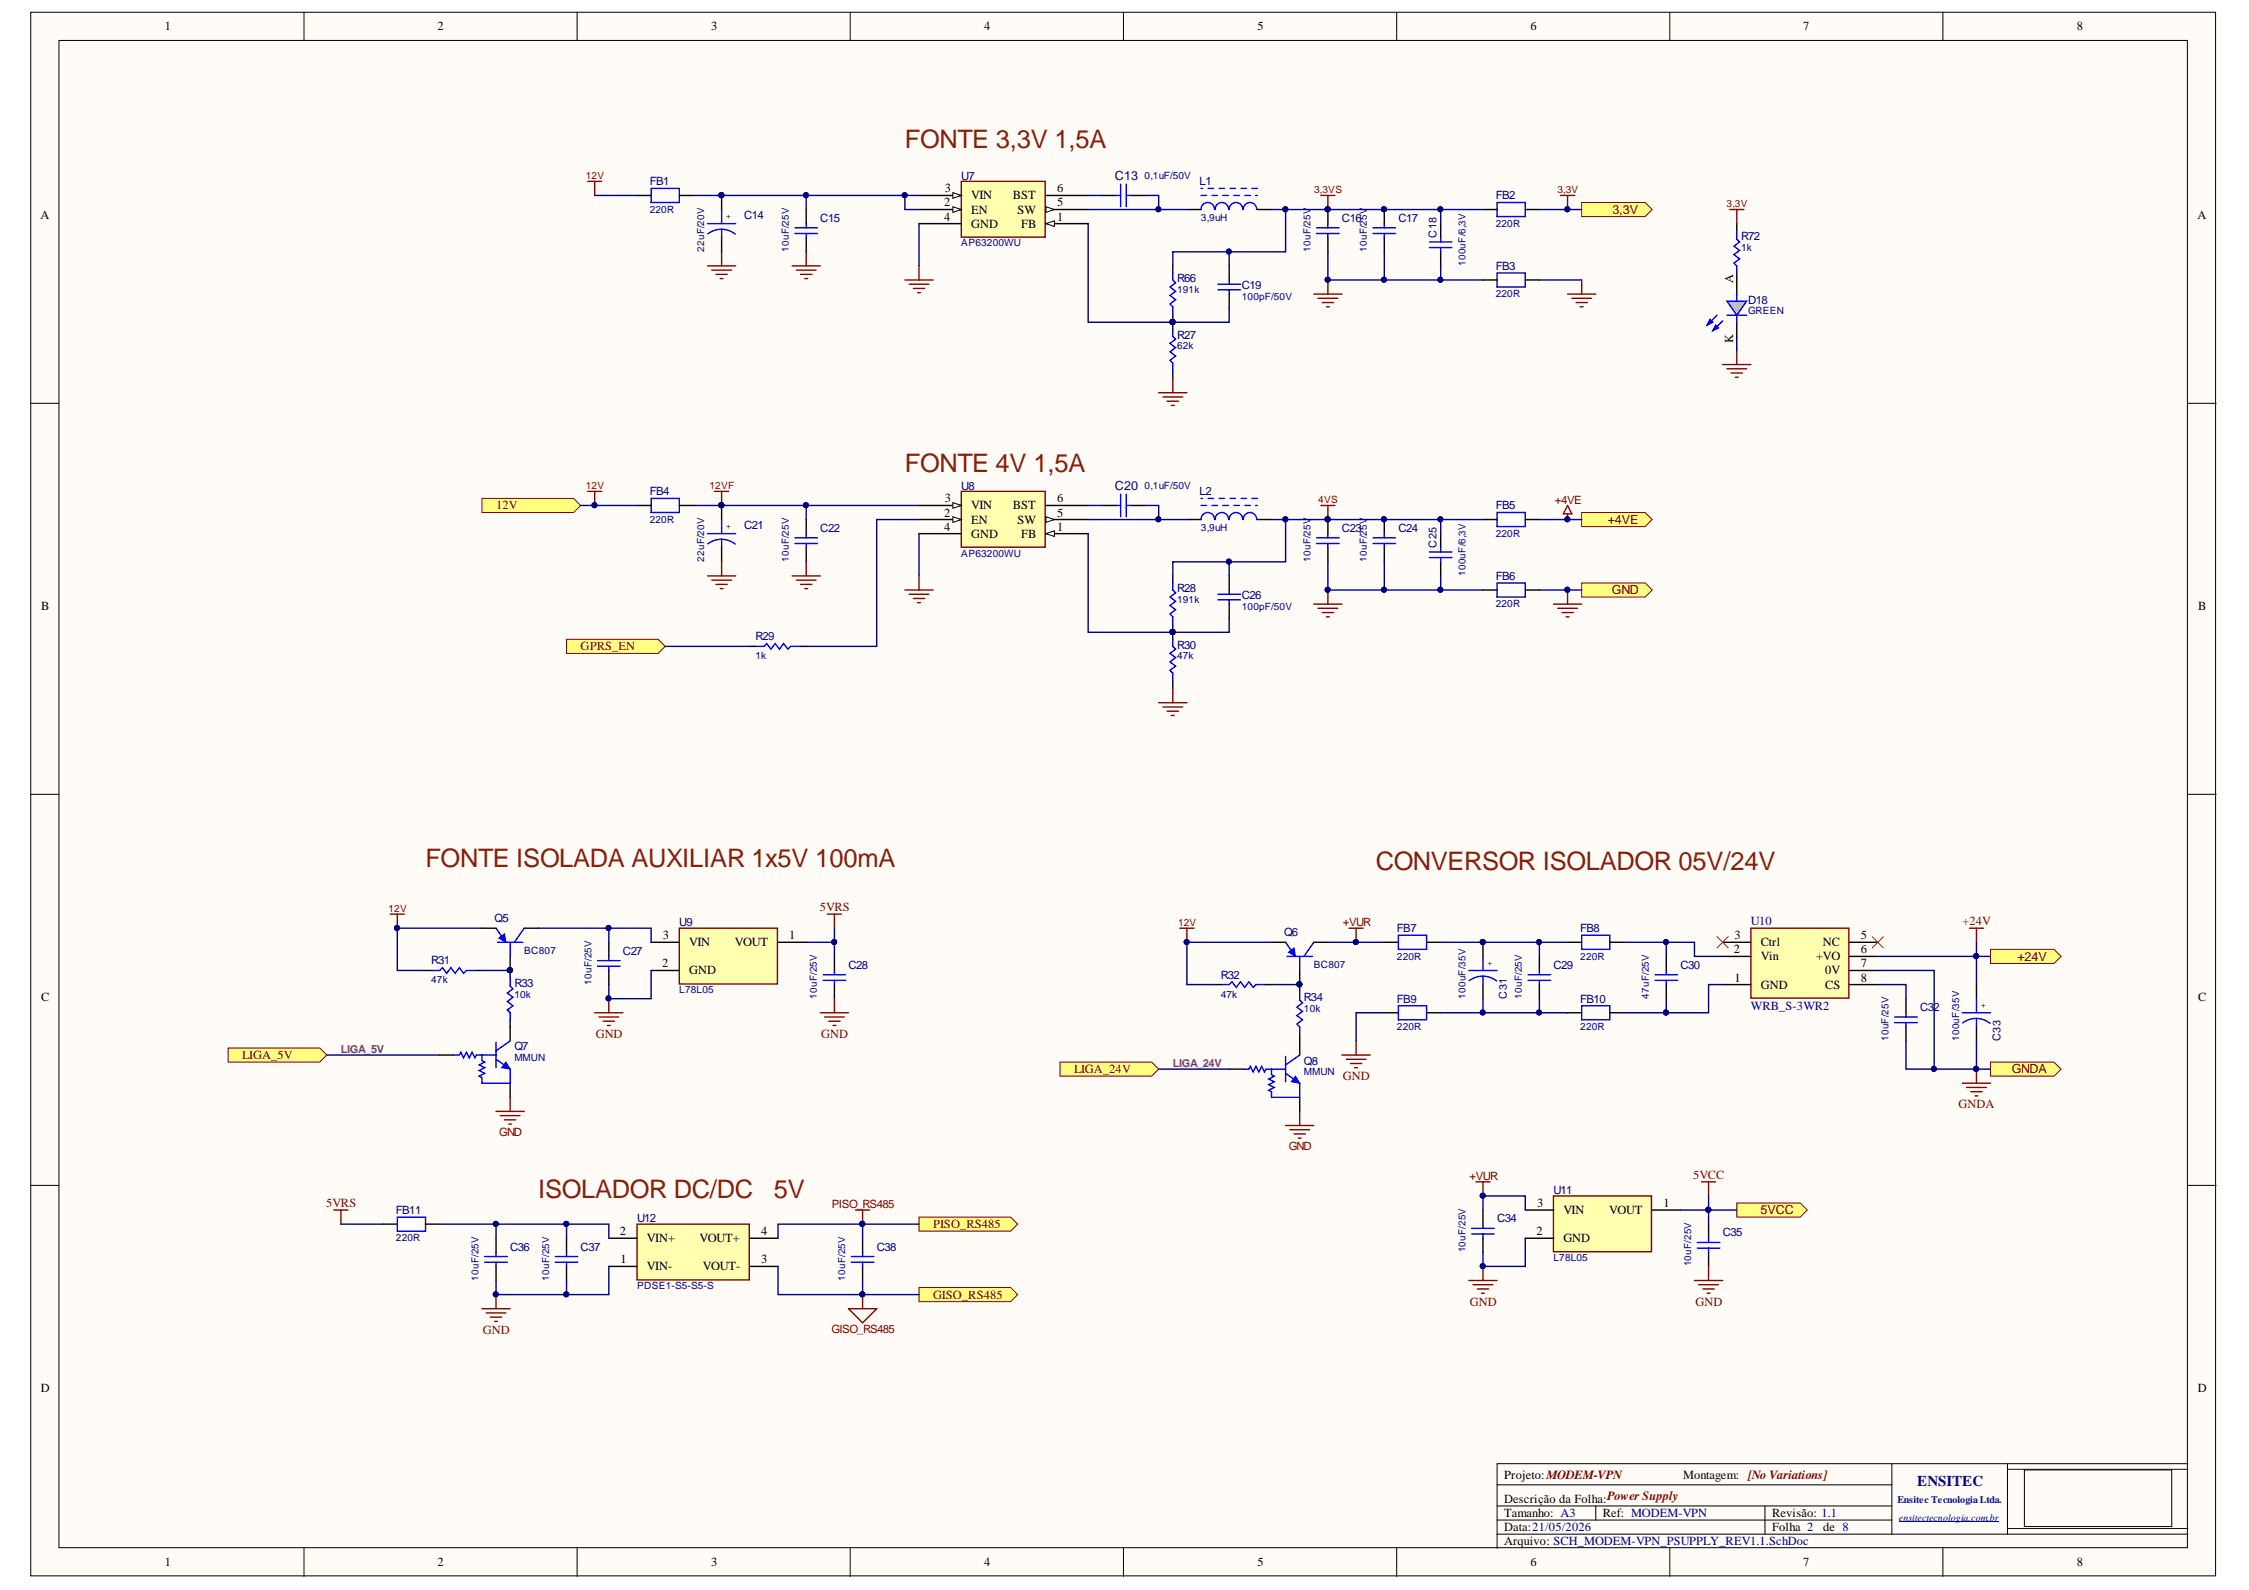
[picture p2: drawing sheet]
<svg xmlns="http://www.w3.org/2000/svg" width="297mm" height="210mm" viewBox="0 0 297 210" stroke-linecap="round" stroke-linejoin="round" font-family="sans-serif">
<defs><g id="words">
<g font-size="3.4" fill="#85200c">
<text x="119.5" y="19.5">FONTE 3,3V 1,5A</text>
<text x="119.5" y="62.3">FONTE 4V 1,5A</text>
<text x="56.2" y="114.4">FONTE ISOLADA AUXILIAR 1x5V 100mA</text>
<text x="181.7" y="114.8">CONVERSOR ISOLADOR 05V/24V</text>
<text x="71.1" y="158.1">ISOLADOR DC/DC</text>
<text x="102.2" y="158.1">5V</text>
</g>
<text font-size="2" fill="#11037f" x="253.2" y="196.1">ENSITEC</text>
<g font-size="1.7" fill="#000080">
<text x="147.3" y="23.8">C13</text>
<text x="147.3" y="64.7">C20</text>
</g>
<g font-size="1.7" fill="#800000">
<text x="213" y="28.2">3,3V</text>
<text x="212.4" y="69.2">+4VE</text>
<text x="212.9" y="78.5">GND</text>
<text x="266.5" y="126.8">+24V</text>
<text x="265.7" y="141.7">GNDA</text>
<text x="232.5" y="160.3">5VCC</text>
<text x="230.9" y="195.3">[No Variations]</text>
</g>
<g font-size="1.6">
<text x="21.8" y="4">1</text>
<text x="57.8" y="4">2</text>
<text x="93.9" y="4">3</text>
<text x="130" y="4">4</text>
<text x="166.1" y="4">5</text>
<text x="202.1" y="4">6</text>
<text x="238.2" y="4">7</text>
<text x="274.3" y="4">8</text>
<text x="5.3" y="28.9">A</text>
<text x="124.7" y="27.3">2</text>
<text x="124.7" y="29.1">4</text>
<text x="124.8" y="25.4">3</text>
<text x="128.3" y="26.3">VIN</text>
<text x="128.3" y="28.2">EN</text>
<text x="133.8" y="26.3">BST</text>
<text x="134.4" y="28.2">SW</text>
<text x="139.6" y="27.3">5</text>
<text x="139.6" y="29.1">1</text>
<text x="139.6" y="25.4">6</text>
<text x="290.2" y="28.9">A</text>
<text x="128.3" y="30.1">GND</text>
<text x="134.9" y="30.1">FB</text>
<text x="228.9" y="37.3" transform="rotate(-90 228.9 37.3)">A</text>
<text x="228.9" y="45.2" transform="rotate(-90 228.9 45.2)">K</text>
<text x="124.7" y="68.2">2</text>
<text x="124.7" y="70">4</text>
<text x="124.8" y="66.3">3</text>
<text x="128.3" y="67.3">VIN</text>
<text x="128.3" y="69.1">EN</text>
<text x="128.3" y="71">GND</text>
<text x="133.8" y="67.3">BST</text>
<text x="134.4" y="69.1">SW</text>
<text x="134.9" y="71">FB</text>
<text x="139.6" y="68.2">5</text>
<text x="139.6" y="70">1</text>
<text x="139.6" y="66.3">6</text>
<text x="5.4" y="80.5">B</text>
<text x="290.3" y="80.5">B</text>
<text x="87.6" y="124">3</text>
<text x="91" y="124.9">VIN</text>
<text x="97.1" y="124.9">VOUT</text>
<text x="104.2" y="124">1</text>
<text x="229" y="125.9">2</text>
<text x="229.1" y="124">3</text>
<text x="232.6" y="124.9">Ctrl</text>
<text x="240.8" y="124.9">NC</text>
<text x="245.8" y="125.9">6</text>
<text x="245.8" y="124">5</text>
<text x="87.5" y="127.7">2</text>
<text x="91" y="128.6">GND</text>
<text x="229.1" y="129.6">1</text>
<text x="232.6" y="130.5">GND</text>
<text x="232.6" y="126.8">Vin</text>
<text x="239.9" y="126.8">+VO</text>
<text x="241" y="128.6">0V</text>
<text x="241" y="130.5">CS</text>
<text x="245.8" y="127.7">7</text>
<text x="245.8" y="129.6">8</text>
<text x="5.4" y="132.1">C</text>
<text x="290.3" y="132.1">C</text>
<text x="203" y="159.3">3</text>
<text x="206.5" y="160.3">VIN</text>
<text x="212.5" y="160.3">VOUT</text>
<text x="219.7" y="159.3">1</text>
<text x="81.9" y="163.1">2</text>
<text x="82" y="166.8">1</text>
<text x="85.4" y="167.7">VIN-</text>
<text x="85.4" y="164">VIN+</text>
<text x="92.4" y="164">VOUT+</text>
<text x="92.8" y="167.7">VOUT-</text>
<text x="100.5" y="166.8">3</text>
<text x="100.5" y="163.1">4</text>
<text x="202.9" y="163.1">2</text>
<text x="206.5" y="164">GND</text>
<text x="5.4" y="183.7">D</text>
<text x="290.3" y="183.7">D</text>
<text x="198.7" y="195.2">Projeto:MODEM-VPN</text>
<text x="222.3" y="195.2">Montagem:</text>
<text x="198.7" y="198.4">Descrição da Folha:Power Supply</text>
<text x="198.7" y="200.3">Tamanho: A3</text>
<text x="198.7" y="202.1">Data:21/05/2026</text>
<text x="198.7" y="204">Arquivo: SCH_MODEM-VPN_PSUPPLY_REV1.1.SchDoc</text>
<text x="211.7" y="200.3">Ref: MODEM-VPN</text>
<text x="234" y="200.3">Revisão: 1.1</text>
<text x="234" y="202.1">Folha 2</text>
<text x="240.8" y="202.1">de 8</text>
<text x="21.8" y="206.8">1</text>
<text x="57.8" y="206.8">2</text>
<text x="93.9" y="206.8">3</text>
<text x="130" y="206.8">4</text>
<text x="166.1" y="206.8">5</text>
<text x="202.1" y="206.8">6</text>
<text x="238.2" y="206.8">7</text>
<text x="274.3" y="206.8">8</text>
</g>
<g font-size="1.6" fill="#800000">
<text x="65.5" y="67.3">12V</text>
<text x="76.7" y="85.9">GPRS_EN</text>
<text x="108.3" y="120.3">5VRS</text>
<text x="259.2" y="122.1">+24V</text>
<text x="78.7" y="137">GND</text>
<text x="108.5" y="137">GND</text>
<text x="32" y="139.8">LIGA_5V</text>
<text x="141.9" y="141.7">LIGA_24V</text>
<text x="177.4" y="142.6">GND</text>
<text x="258.7" y="146.3">GNDA</text>
<text x="223.6" y="155.6">5VCC</text>
<text x="43.1" y="159.3">5VRS</text>
<text x="123.2" y="162.1">PISO_RS485</text>
<text x="123.2" y="171.4">GISO_RS485</text>
<text x="194.1" y="172.4">GND</text>
<text x="223.9" y="172.4">GND</text>
<text x="63.8" y="176.1">GND</text>
</g>
<g font-size="1.6" fill="#000080">
<text x="231.2" y="122.1">U10</text>
<text x="231.2" y="133.3">WRB_S-3WR2</text>
</g>
<g font-size="1.5" fill="#000080">
<text x="127" y="23.7">U7</text>
<text x="85.8" y="24.4">FB1</text>
<text x="98.3" y="28.9">C14</text>
<text x="108.3" y="29.3">C15</text>
<text x="158.4" y="24.4">L1</text>
<text x="177.2" y="29.3">C16</text>
<text x="184.7" y="29.3">C17</text>
<text x="197.5" y="26.3">FB2</text>
<text x="197.5" y="35.6">FB3</text>
<text x="229.9" y="31.7">R72</text>
<text x="155.5" y="37.3">R66</text>
<text x="164" y="38.2">C19</text>
<text x="230.9" y="40.1">D18</text>
<text x="155.5" y="44.7">R27</text>
<text x="85.8" y="65.4">FB4</text>
<text x="127" y="64.6">U8</text>
<text x="158.4" y="65.4">L2</text>
<text x="98.3" y="69.8">C21</text>
<text x="108.3" y="70.2">C22</text>
<text x="177.2" y="70.2">C23</text>
<text x="184.7" y="70.2">C24</text>
<text x="197.5" y="67.2">FB5</text>
<text x="197.5" y="76.5">FB6</text>
<text x="155.5" y="78.2">R28</text>
<text x="164" y="79.1">C26</text>
<text x="99.8" y="84.5">R29</text>
<text x="155.5" y="85.7">R30</text>
<text x="65.3" y="121.7">Q5</text>
<text x="89.7" y="122.3">U9</text>
<text x="169.6" y="123.6">Q6</text>
<text x="184.5" y="123">FB7</text>
<text x="208.7" y="123">FB8</text>
<text x="56.9" y="127.3">R31</text>
<text x="67.9" y="130.3">R33</text>
<text x="82.3" y="126">C27</text>
<text x="112.1" y="127.9">C28</text>
<text x="161.2" y="129.2">R32</text>
<text x="205.2" y="127.9">C29</text>
<text x="221.9" y="127.9">C30</text>
<text x="172.2" y="132.2">R34</text>
<text x="184.5" y="132.3">FB9</text>
<text x="208.7" y="132.3">FB10</text>
<text x="253.6" y="133.5">C32</text>
<text x="67.9" y="138.7">Q7</text>
<text x="172.2" y="140.5">Q8</text>
<text x="52.3" y="160.3">FB11</text>
<text x="84.1" y="161.4">U12</text>
<text x="197.7" y="161.4">C34</text>
<text x="205.2" y="157.6">U11</text>
<text x="67.4" y="165.1">C36</text>
<text x="76.7" y="165.1">C37</text>
<text x="115.8" y="165.1">C38</text>
<text x="227.5" y="163.2">C35</text>
</g>
<g font-size="1.5" fill="#800000">
<text x="205.4" y="66.5">+4VE</text>
<text x="177.3" y="122.3">+VUR</text>
<text x="65.9" y="149.9">GND</text>
<text x="170.2" y="151.8">GND</text>
<text x="194.1" y="155.8">+VUR</text>
<text x="109.9" y="159.5">PISO_RS485</text>
<text x="109.8" y="176">GISO_RS485</text>
</g>
<g font-size="1.5" fill="#800080">
<text x="45" y="139">LIGA_5V</text>
<text x="154.9" y="140.9">LIGA_24V</text>
</g>
<g font-size="1.4" fill="#000080">
<text x="189.7" y="31.4" transform="rotate(-90 189.7 31.4)">C18</text>
<text x="189.7" y="72.3" transform="rotate(-90 189.7 72.3)">C25</text>
<text x="199" y="131.8" transform="rotate(-90 199 131.8)">C31</text>
<text x="264.2" y="137.4" transform="rotate(-90 264.2 137.4)">C33</text>
</g>
<g font-size="1.3" fill="#800000">
<text x="77.4" y="23.6">12V</text>
<text x="173.6" y="25.5">3,3VS</text>
<text x="205.7" y="25.5">3,3V</text>
<text x="228" y="27.3">3,3V</text>
<text x="77.4" y="64.5">12V</text>
<text x="93.7" y="64.5">12VF</text>
<text x="174.1" y="66.4">4VS</text>
<text x="51.3" y="120.3">12V</text>
<text x="155.6" y="122.2">12V</text>
</g>
<g font-size="1.3" fill="#000080">
<text x="151.2" y="23.6">0,1uF/50V</text>
<text x="85.8" y="28.1">220R</text>
<text x="158.6" y="29.2">3,9uH</text>
<text x="197.5" y="29.9">220R</text>
<text x="93" y="33.2" transform="rotate(-90 93 33.2)">22uF/20V</text>
<text x="104.2" y="33.2" transform="rotate(-90 104.2 33.2)">10uF/25V</text>
<text x="127" y="32.5">AP63200WU</text>
<text x="173.1" y="33.2" transform="rotate(-90 173.1 33.2)">10uF/25V</text>
<text x="180.5" y="33.2" transform="rotate(-90 180.5 33.2)">10uF/25V</text>
<text x="193.6" y="35.1" transform="rotate(-90 193.6 35.1)">100uF/6,3V</text>
<text x="229.9" y="33.1">1k</text>
<text x="155.5" y="38.7">191k</text>
<text x="164" y="39.6">100pF/50V</text>
<text x="197.5" y="39.2">220R</text>
<text x="230.9" y="41.5">GREEN</text>
<text x="155.5" y="46.1">62k</text>
<text x="151.2" y="64.5">0,1uF/50V</text>
<text x="85.8" y="69">220R</text>
<text x="158.6" y="70.1">3,9uH</text>
<text x="197.5" y="70.9">220R</text>
<text x="93" y="74.2" transform="rotate(-90 93 74.2)">22uF/20V</text>
<text x="104.2" y="74.2" transform="rotate(-90 104.2 74.2)">10uF/25V</text>
<text x="127" y="73.5">AP63200WU</text>
<text x="173.1" y="74.2" transform="rotate(-90 173.1 74.2)">10uF/25V</text>
<text x="180.5" y="74.2" transform="rotate(-90 180.5 74.2)">10uF/25V</text>
<text x="193.6" y="76" transform="rotate(-90 193.6 76)">100uF/6,3V</text>
<text x="155.5" y="79.6">191k</text>
<text x="164" y="80.5">100pF/50V</text>
<text x="197.5" y="80.2">220R</text>
<text x="99.8" y="87">1k</text>
<text x="155.5" y="87">47k</text>
<text x="69.2" y="125.9">BC807</text>
<text x="56.9" y="129.8">47k</text>
<text x="67.9" y="131.7">10k</text>
<text x="78.1" y="130" transform="rotate(-90 78.1 130)">10uF/25V</text>
<text x="89.7" y="131.1">L78L05</text>
<text x="107.9" y="131.8" transform="rotate(-90 107.9 131.8)">10uF/25V</text>
<text x="161.2" y="131.7">47k</text>
<text x="173.5" y="127.8">BC807</text>
<text x="184.5" y="126.7">220R</text>
<text x="193.6" y="131.8" transform="rotate(-90 193.6 131.8)">100uF/35V</text>
<text x="201" y="131.8" transform="rotate(-90 201 131.8)">10uF/25V</text>
<text x="208.7" y="126.7">220R</text>
<text x="217.8" y="131.8" transform="rotate(-90 217.8 131.8)">47uF/25V</text>
<text x="172.2" y="133.6">10k</text>
<text x="184.5" y="136">220R</text>
<text x="208.7" y="136">220R</text>
<text x="249.4" y="137.4" transform="rotate(-90 249.4 137.4)">10uF/25V</text>
<text x="258.7" y="137.4" transform="rotate(-90 258.7 137.4)">100uF/35V</text>
<text x="67.9" y="140.1">MMUN</text>
<text x="172.2" y="141.9">MMUN</text>
<text x="52.3" y="163.9">220R</text>
<text x="193.6" y="165.3" transform="rotate(-90 193.6 165.3)">10uF/25V</text>
<text x="205.2" y="166.5">L78L05</text>
<text x="223.4" y="167.2" transform="rotate(-90 223.4 167.2)">10uF/25V</text>
<text x="63.2" y="169" transform="rotate(-90 63.2 169)">10uF/25V</text>
<text x="72.5" y="169" transform="rotate(-90 72.5 169)">10uF/25V</text>
<text x="84.1" y="170.2">PDSE1-S5-S5-S</text>
<text x="111.6" y="169" transform="rotate(-90 111.6 169)">10uF/25V</text>
<text x="250.8" y="200.8">ensitectecnologia.com.br</text>
</g>
<text font-size="1.3" fill="#11037f" x="250.6" y="198.4">Ensitec Tecnologia Ltda.</text>
<g font-size="1.2">
<text x="95.9" y="28.9">+</text>
<text x="95.9" y="69.8">+</text>
<text x="196.4" y="127.5">+</text>
<text x="261.6" y="133.1">+</text>
</g>
</g></defs>
<g fill="#fffcf8" stroke="#000" stroke-width=".13">
<path d="M4.1 1.6h288.5v206.4h-288.5z"/>
<path d="M7.8 5.3h281.1v199h-281.1z"/>
</g>
<g fill="none" stroke="#000" stroke-width=".13">
<path d="M40.2 1.6v3.7M76.2 1.6v3.7M112.3 1.6v3.7M148.4 1.6v3.7M184.5 1.6v3.7M220.5 1.6v3.7M256.6 1.6v3.7M4.1 53.2h3.7M289 53.2h3.7M4.1 104.9h3.7M289 104.9h3.7M4.1 156.5h3.7"/>
<path d="M289 156.5h3.7M197.7 198.8h52.2M197.7 196h52.2M210.8 198.8v1.9M233.1 198.8v3.7M249.9 193.2v9.3M265.1 193.2v9.3M267.4 194h19.4v7.5h-19.4zM289 193.2h-91.3v11.2M40.2 204.4v3.7M76.2 204.4v3.7M112.3 204.4v3.7"/>
<path d="M148.4 204.4v3.7M184.5 204.4v3.7M197.7 202.5h91.3M197.7 200.7h52.2M220.5 204.4v3.7M256.6 204.4v3.7"/>
</g>
<path d="M250.8 200.9h13.2" fill="none" stroke="#000080" stroke-width=".13"/>
<path d="M265.1 194h23.9M265.1 201.8h23.9" fill="none" stroke="#110f0a" stroke-width=".13"/>
<path d="M207 66.7l.6 1.1h-1.1zM207 67.8v.8" fill="none" stroke="#800000" stroke-width=".19"/>
<circle cx="207" cy="68.6" r=".34" fill="#000080" stroke="#000080" stroke-width=".13"/>
<path d="M127 23.9h11v7.4h-11z" fill="#ffffb0" stroke="#800000" stroke-width=".19"/>
<path d="M121.4 25.8h5.6" fill="none" stroke="#000" stroke-width=".19"/>
<path d="M125.8 25.4l1.2 .4-1.2 .4z" fill="#fffcf8"/>
<path d="M125.8 25.4l1.2 .4-1.2 .4z" fill="none" stroke="#000" stroke-width=".13"/>
<path d="M121.4 27.7h5.6" fill="none" stroke="#000" stroke-width=".19"/>
<path d="M125.8 27.3l1.2 .4-1.2 .3z" fill="#fffcf8"/>
<path d="M125.8 27.3l1.2 .4-1.2 .3z" fill="none" stroke="#000" stroke-width=".13"/>
<path d="M138.1 27.7h5.6" fill="none" stroke="#000" stroke-width=".19"/>
<path d="M138.1 27.3l1.2 .4-1.2 .3z" fill="#fffcf8"/>
<path d="M138.1 27.3l1.2 .4-1.2 .3z" fill="none" stroke="#000" stroke-width=".13"/>
<path d="M138.1 29.5h5.6" fill="none" stroke="#000" stroke-width=".19"/>
<path d="M138.1 29.5l1.2-.3v.7z" fill="#fffcf8"/>
<path d="M138.1 29.5l1.2-.3v.7z" fill="none" stroke="#000" stroke-width=".13"/>
<path d="M121.4 29.5h5.6M138.1 25.8h5.6" fill="none" stroke="#000" stroke-width=".19"/>
<path d="M208.9 26.7h8.4l.9 1-.9 .9h-8.4z" fill-rule="evenodd" fill="#ffff80" stroke="#800000" stroke-width=".13"/>
<g fill="none" stroke="#000" stroke-width=".19">
<path d="M84.1 25.8h1.9M89.7 25.8h1.9M145.6 25.8h1.8M149.3 25.8h1.9M154.9 35.1v.9M156.8 27.7h1.8M162.3 35.1v1.9M162.3 38.8v1.9M166.1 27.7h1.8M195.9 27.7h1.8M195.9 37h1.8M201.5 27.7h1.8"/>
<path d="M201.5 37h1.8M154.9 41.6v1.9M154.9 49.1v.9"/>
</g>
<path d="M158.6 25.8h7.5M166.1 24.9h-7.5" fill="none" stroke="#00f" stroke-width=".19" stroke-dasharray=".7 .7"/>
<g fill="none" stroke="#00f" stroke-width=".19">
<path d="M86 24.9h3.7v1.8h-3.7zM147.4 25.8h.6M148 24.3v3M148.8 24.3v3M148.8 25.8h.5M154.9 36v1l.4 .3-.8 .6 .8 .6-.8 .5 .8 .6-.8 .5 .4 .4v1.1M160.4 27.7a.89 .89 0 0 0-.9-1 .89 .89 0 0 0-.9 1M160.9 37.5h2.9M160.9 38.3h2.9M162.3 27.7a.89 .89 0 0 0-.9-1 .89 .89 0 0 0-.9 1M162.3 37v.5M162.3 38.3v.5"/>
<path d="M164.1 27.7a.89 .89 0 0 0-.9-1 .89 .89 0 0 0-.9 1M166 27.7a.88 .88 0 0 0-.9-1 .88 .88 0 0 0-.9 1M197.7 26.7h3.8v1.9h-3.8zM197.7 36h3.8v1.9h-3.8zM154.9 43.5v.9l.4 .4-.8 .5 .8 .6-.8 .6 .8 .5-.8 .6 .4 .3v1.2"/>
</g>
<g fill="none" stroke="#800000" stroke-width=".19">
<path d="M77.6 23.9h1.9M78.5 23.9v1.9M93.4 35.1h3.8M94 35.7h2.6M94.6 36.2h1.5M95.1 36.8h.4M95.3 33.2v1.9M104.6 35.1h3.7M105.2 35.7h2.6M105.7 36.2h1.5M106.3 36.8h.4M106.5 33.2v1.9"/>
<path d="M119.5 37h3.7M120.1 37.5h2.6M120.6 38.1h1.5M121.2 38.6h.4M121.4 35.1v1.9M173.5 38.8h3.7M174.1 39.4h2.6M174.5 25.8h1.8M174.6 39.9h1.5M175.4 25.8v1.9M175.4 37v1.8M206.1 25.8h1.9"/>
<path d="M207 25.8v1.9M207 38.8h3.8M207.6 39.4h2.6M208.2 39.9h1.4M208.9 37v1.8M153 51.8h3.8M153.6 52.4h2.6M154.2 53h1.4M154.7 53.5h.4M154.9 50v1.8M175.2 40.5h.4M208.7 40.5h.4"/>
</g>
<g fill="#000080" stroke="#000080" stroke-width=".13">
<circle cx="207" cy="27.6" r=".34"/>
<circle cx="175.3" cy="27.6" r=".34"/>
<circle cx="154.9" cy="42.5" r=".34"/>
<circle cx="175.3" cy="36.9" r=".34"/>
</g>
<path d="M127 64.9h11v7.3h-11z" fill="#ffffb0" stroke="#800000" stroke-width=".19"/>
<path d="M121.4 66.7h5.6" fill="none" stroke="#000" stroke-width=".19"/>
<path d="M125.8 66.4l1.2 .3-1.2 .4z" fill="#fffcf8"/>
<path d="M125.8 66.4l1.2 .3-1.2 .4z" fill="none" stroke="#000" stroke-width=".13"/>
<path d="M121.4 68.6h5.6" fill="none" stroke="#000" stroke-width=".19"/>
<path d="M125.8 68.2l1.2 .4-1.2 .4z" fill="#fffcf8"/>
<path d="M125.8 68.2l1.2 .4-1.2 .4z" fill="none" stroke="#000" stroke-width=".13"/>
<path d="M138.1 68.6h5.6" fill="none" stroke="#000" stroke-width=".19"/>
<path d="M138.1 68.2l1.2 .4-1.2 .4z" fill="#fffcf8"/>
<path d="M138.1 68.2l1.2 .4-1.2 .4z" fill="none" stroke="#000" stroke-width=".13"/>
<path d="M138.1 70.4h5.6" fill="none" stroke="#000" stroke-width=".19"/>
<path d="M138.1 70.4l1.2-.3v.7z" fill="#fffcf8"/>
<path d="M138.1 70.4l1.2-.3v.7z" fill="none" stroke="#000" stroke-width=".13"/>
<path d="M95.3 66.7v1.9M95.3 72.3v1.9M121.4 70.4h5.6M138.1 66.7h5.6" fill="none" stroke="#000" stroke-width=".19"/>
<path d="M93.4 70.4h3.8M95.3 71.2a2.94 2.94 0 0 1 1.8 .6M95.3 71.2a2.94 2.94 0 0 0-1.8 .6M95.3 68.6v1.8M95.3 71.2v1.1" fill="none" stroke="#00f" stroke-width=".19"/>
<circle cx="95.3" cy="66.7" r=".34" fill="#000080" stroke="#000080" stroke-width=".13"/>
<path d="M208.9 67.7h8.4l.9 .9-.9 .9h-8.4z" fill-rule="evenodd" fill="#ffff80" stroke="#800000" stroke-width=".13"/>
<path d="M94.4 64.9h1.8M95.3 64.9v1.8M174.5 66.7h1.8M175.4 66.7v1.9" fill="none" stroke="#800000" stroke-width=".19"/>
<g fill="#000080" stroke="#000080" stroke-width=".13">
<circle cx="95.3" cy="66.7" r=".34"/>
<circle cx="175.3" cy="68.6" r=".34"/>
<circle cx="154.9" cy="83.4" r=".34"/>
</g>
<path d="M154.9 76v1M156.8 68.6h1.8M162.3 76v1.9M162.3 79.8v1.8M166.1 68.6h1.8M195.9 68.6h1.8M201.5 68.6h1.8M154.9 82.5v1.9M154.9 90v.9" fill="none" stroke="#000" stroke-width=".19"/>
<path d="M158.6 66.7h7.5M166.1 65.8h-7.5" fill="none" stroke="#00f" stroke-width=".19" stroke-dasharray=".7 .7"/>
<path d="M154.9 77v.9l.4 .4-.8 .5 .8 .6-.8 .5 .8 .6-.8 .6 .4 .3v1.1M160.4 68.6a.89 .89 0 0 0-.9-.9 .89 .89 0 0 0-.9 .9M160.9 78.4h2.9M160.9 79.2h2.9M162.3 68.6a.89 .89 0 0 0-.9-.9 .89 .89 0 0 0-.9 .9M162.3 77.9v.5M162.3 79.2v.6M164.1 68.6a.89 .89 0 0 0-.9-.9 .89 .89 0 0 0-.9 .9M166 68.6a.88 .88 0 0 0-.9-.9 .88 .88 0 0 0-.9 .9M197.7 67.7h3.8v1.8h-3.8zM154.9 84.4v.9l.4 .4-.8 .6 .8 .5-.8 .6 .8 .5-.8 .6 .4 .4v1.1" fill="none" stroke="#00f" stroke-width=".19"/>
<path d="M208.9 77h8.4l.9 .9-.9 .9h-8.4z" fill-rule="evenodd" fill="#ffff80" stroke="#800000" stroke-width=".13"/>
<path d="M84.1 66.7h1.9M89.7 66.7h1.9M145.6 66.7h1.8M149.3 66.7h1.9M195.9 77.9h1.8M201.5 77.9h1.8M99 85.3h1M105.6 85.3h.9" fill="none" stroke="#000" stroke-width=".19"/>
<path d="M86 65.8h3.7v1.9h-3.7zM147.4 66.7h.6M148 65.2v3M148.8 65.2v3M148.8 66.7h.5M197.7 77h3.8v1.8h-3.8zM100 85.3h.9l.4-.3 .5 .7 .6-.7 .5 .7 .6-.7 .6 .7 .3-.4h1.2" fill="none" stroke="#00f" stroke-width=".19"/>
<g fill="none" stroke="#800000" stroke-width=".19">
<path d="M77.6 64.9h1.9M78.5 64.9v1.8M93.4 76h3.8M94 76.6h2.6M94.6 77.1h1.5M95.1 77.7h.4M95.3 74.2v1.8M104.6 76h3.7M105.2 76.6h2.6M105.7 77.1h1.5M106.3 77.7h.4M106.5 74.2v1.8"/>
<path d="M119.5 77.9h3.7M120.1 78.4h2.6M120.6 79h1.5M121.2 79.6h.4M121.4 76v1.9M173.5 79.8h3.7M175.4 77.9v1.9M205.2 79.8h3.7M207 77.9v1.9M153 92.8h3.8M153.6 93.3h2.6M154.2 93.9h1.4"/>
<path d="M154.7 94.4h.4M154.9 90.9v1.9M174.1 80.3h2.6M174.6 80.9h1.5M175.2 81.4h.4M205.7 80.3h2.6M206.3 80.9h1.5M206.9 81.4h.3"/>
</g>
<g fill="#000080" stroke="#000080" stroke-width=".13">
<circle cx="175.3" cy="77.9" r=".34"/>
<circle cx="78.5" cy="66.7" r=".34"/>
<circle cx="207" cy="77.9" r=".34"/>
</g>
<g fill="#ffff80" stroke="#800000" stroke-width=".13">
<path d="M74.8 84.4h12.1l1 .9-1 1h-12.1z" fill-rule="evenodd"/>
<path d="M63.7 65.8h12.1l.9 .9-.9 1h-12.1z" fill-rule="evenodd"/>
</g>
<g fill="none" stroke="#000" stroke-width=".19">
<path d="M95.3 25.8v1.9M95.3 31.4v1.8M106.5 27.7v1.8M106.5 31.4v1.8M175.4 27.7v1.8M175.4 31.4v1.8M182.8 27.7v1.8M182.8 31.4v1.8M190.3 29.5v1.9M190.3 33.2v1.9M106.5 68.6v1.8M106.5 72.3v1.9"/>
<path d="M175.4 68.6v1.8M175.4 72.3v1.9M182.8 68.6v1.8M182.8 72.3v1.9M190.3 70.4v1.9M190.3 74.2v1.8"/>
</g>
<g fill="none" stroke="#00f" stroke-width=".19">
<path d="M93.4 29.5h3.8M95.3 30.3a2.94 2.94 0 0 1 1.8 .6M95.3 30.3a2.94 2.94 0 0 0-1.8 .6M95.3 27.7v1.8M95.3 30.3v1.1M105 30.1h3M105 30.8h3M106.5 29.5v.6M106.5 30.8v.6M173.9 30.1h3M173.9 30.8h3M175.4 29.5v.6"/>
<path d="M175.4 30.8v.6M181.3 30.1h3M181.3 30.8h3M182.8 29.5v.6M182.8 30.8v.6M188.8 31.9h3M188.8 32.7h3M190.3 31.4v.5M190.3 32.7v.5M105 71h3M105 71.8h3M106.5 70.4v.6"/>
<path d="M106.5 71.8v.5M173.9 71h3M173.9 71.8h3M175.4 70.4v.6M175.4 71.8v.5M181.3 71h3M181.3 71.8h3M182.8 70.4v.6M182.8 71.8v.5M188.8 72.9h3M188.8 73.6h3M190.3 72.3v.6"/>
<path d="M190.3 73.6v.6"/>
</g>
<g fill="#000080" stroke="#000080" stroke-width=".13">
<circle cx="95.3" cy="25.8" r=".34"/>
<circle cx="175.3" cy="27.6" r=".34"/>
<circle cx="182.8" cy="27.6" r=".33"/>
<circle cx="175.3" cy="68.6" r=".34"/>
<circle cx="182.8" cy="68.6" r=".33"/>
<circle cx="65.5" cy="170.9" r=".34"/>
<circle cx="113.9" cy="161.6" r=".33"/>
</g>
<path d="M44.1 159.7h1.9M45 159.7v1.9M113 159.7h1.9M113.9 159.7v1.9M63.7 172.8h3.7M64.2 173.3h2.6M64.8 173.9h1.5M65.3 174.4h.4M65.5 170.9v1.9" fill="none" stroke="#800000" stroke-width=".19"/>
<path d="M84.1 161.6h14.9v7.4h-14.9z" fill="#ffffb0" stroke="#800000" stroke-width=".19"/>
<path d="M110.2 126.3v1.8M110.2 130v1.8M65.5 163.5v1.8M65.5 167.2v1.8M74.8 163.5v1.8M74.8 167.2v1.8M80.4 167.2h3.7M80.4 163.5h3.7M99 167.2h3.8M99 163.5h3.8M113.9 163.5v1.8M113.9 167.2v1.8" fill="none" stroke="#000" stroke-width=".19"/>
<path d="M109.3 120.7h1.8M110.2 120.7v1.8M112.1 172.8h3.7l-1.9 1.8zM113.9 170.9v1.9" fill="none" stroke="#800000" stroke-width=".19"/>
<circle cx="113.9" cy="170.9" r=".33" fill="#000080" stroke="#000080" stroke-width=".13"/>
<g fill="none" stroke="#00f" stroke-width=".19">
<path d="M108.7 128.7h3M108.7 129.4h3M110.2 128.1v.6M110.2 129.4v.6M64 165.9h3M64 166.6h3M65.5 165.3v.6M65.5 166.6v.6M73.3 165.9h3M73.3 166.6h3M74.8 165.3v.6M74.8 166.6v.6"/>
<path d="M112.4 165.9h3M112.4 166.6h3M113.9 165.3v.6M113.9 166.6v.6"/>
</g>
<path d="M89.7 122.5h13v7.4h-13z" fill="#ffffb0" stroke="#800000" stroke-width=".19"/>
<path d="M56.2 128.1h.9M58.1 139.3h1.8M62.7 128.1h1M67.4 135.6v1.8M80.4 124.4v1.9M80.4 128.1v1.9M86 128.1h3.7M86 124.4h3.7M102.8 124.4h3.7M67.4 143v1.9" fill="none" stroke="#000" stroke-width=".19"/>
<path d="M57.1 128.1h1l.3-.4 .6 .8 .6-.8 .5 .8 .6-.8 .5 .8 .4-.4h1.1M65.5 139.8l1.9 1.3M65.5 137.6v3.4M67.4 137.4l-1.9 1.3M78.9 126.8h3M78.9 127.6h3M80.4 126.3v.5M80.4 127.6v.5" fill="none" stroke="#00f" stroke-width=".19"/>
<g fill="none" stroke="#800000" stroke-width=".19">
<path d="M78.5 133.7h3.8M79.1 134.3h2.6M79.7 134.8h1.5M80.2 135.4h.4M80.4 131.8v1.9M108.3 133.7h3.8M108.9 134.3h2.6M109.5 134.8h1.5M110 135.4h.4M110.2 131.8v1.9M65.5 146.7h3.7M66.1 147.3h2.6"/>
<path d="M66.6 147.8h1.5M67.2 148.4h.4M67.4 144.9v1.8"/>
</g>
<circle cx="80.4" cy="131.8" r=".33" fill="#000080" stroke="#000080" stroke-width=".13"/>
<path d="M66.8 140.2l.6 .9-1.1-.1z" fill="#00f"/>
<path d="M66.8 140.2l.6 .9-1.1-.1z" fill="none" stroke="#00f" stroke-width=".13"/>
<path d="M59.9 139.3h.8l.2-.4 .3 .8 .4-.8 .4 .8 .3-.8 .4 .8 .2-.4h.8M63.7 139.3v.7l.3 .2-.7 .4 .7 .4-.7 .3 .7 .4-.7 .4 .4 .2v.7h3.7v-1.9M63.7 139.3h1.8" fill="none" stroke="#00f" stroke-width=".19"/>
<path d="M51.5 120.7h1.9M52.5 120.7v1.8" fill="none" stroke="#800000" stroke-width=".19"/>
<circle cx="52.4" cy="122.5" r=".33" fill="#000080" stroke="#000080" stroke-width=".13"/>
<g fill="#ffff80" stroke="#800000" stroke-width=".13">
<path d="M30.1 138.4h12.1l1 .9-1 .9h-12.1z" fill-rule="evenodd"/>
<path d="M121.4 160.7h12.1l.9 .9-.9 .9h-12.1z" fill-rule="evenodd"/>
<path d="M121.4 170h12.1l.9 .9-.9 .9h-12.1z" fill-rule="evenodd"/>
</g>
<path d="M63.7 122.5h1.8M67.4 126.3v1.8M69.2 122.5h1.9" fill="none" stroke="#000" stroke-width=".19"/>
<circle cx="67.3" cy="128.1" r=".34" fill="#000080" stroke="#000080" stroke-width=".13"/>
<path d="M65.5 122.5l1.3 1.9M65.7 124.4h3.4M67.4 124.4v1.9M69.2 122.5l-1.3 1.9" fill="none" stroke="#00f" stroke-width=".19"/>
<path d="M65.9 123.8l.7-.5 .2 1.1z" fill="#00f"/>
<path d="M65.9 123.8l.7-.5 .2 1.1z" fill="none" stroke="#00f" stroke-width=".13"/>
<circle cx="67.3" cy="128.1" r=".34" fill="#000080" stroke="#000080" stroke-width=".13"/>
<path d="M67.4 128.1v.9M67.4 134.6v1M225.7 161.6v1.9M225.7 165.3v1.9" fill="none" stroke="#000" stroke-width=".19"/>
<path d="M67.4 129v1.2l.3 .3-.7 .6 .7 .6-.7 .5 .7 .6-.7 .5 .4 .4v.9M224.2 164h3M224.2 164.8h3M225.7 163.5v.5M225.7 164.8v.5" fill="none" stroke="#00f" stroke-width=".19"/>
<path d="M224.7 156h1.9M225.7 156v1.9" fill="none" stroke="#800000" stroke-width=".19"/>
<path d="M205.2 157.9h12.9v7.4h-12.9z" fill="#ffffb0" stroke="#800000" stroke-width=".19"/>
<g fill="none" stroke="#000" stroke-width=".19">
<path d="M195.9 124.4v1.9M195.9 130v1.8M220.1 126.3v1.8M220.1 130v1.8M251.7 131.8v1.9M251.7 135.6v1.8M261 130v1.8M261 135.6v1.8M195.9 159.7v1.9M201.5 159.7h3.7M218.2 159.7h3.7M195.9 163.5v1.8"/>
<path d="M201.5 163.5h3.7"/>
</g>
<g fill="none" stroke="#00f" stroke-width=".19">
<path d="M194 128.1h3.7M195.9 128.9a2.94 2.94 0 0 1 1.8 .6M195.9 128.9a2.94 2.94 0 0 0-1.9 .6M195.9 126.3v1.8M195.9 128.9v1.1M218.6 128.7h3M218.6 129.4h3M220.1 128.1v.6M220.1 129.4v.6M250.2 134.3h3M250.2 135h3M251.7 133.7v.6"/>
<path d="M251.7 135v.6M259.2 133.7h3.7M261 134.4a2.93 2.93 0 0 1 1.8 .7M261 134.4a2.93 2.93 0 0 0-1.8 .6M261 131.8v1.9M261 134.4v1.2M194.4 162.2h3M194.4 162.9h3M195.9 161.6v.6M195.9 162.9v.6"/>
</g>
<g fill="none" stroke="#800000" stroke-width=".19">
<path d="M177.2 139.3h3.8M177.8 139.8h2.6M178.2 122.5h1.8M179.1 122.5v1.9M179.1 137.4v1.9M260.1 122.5h1.9M261 122.5v1.9M178.4 140.4h1.5M178.9 141h.4M259.2 143h3.7M259.7 143.6h2.6M260.3 144.1h1.5"/>
<path d="M260.9 144.7h.3M261 141.1v1.9M194 169h3.7M194.6 169.6h2.6M195.1 170.2h1.5M195.7 170.7h.4M195.9 167.2v1.8M223.8 169h3.7M224.4 169.6h2.6M224.9 170.2h1.5M225.5 170.7h.3M225.7 167.2v1.8"/>
</g>
<g fill="#000080" stroke="#000080" stroke-width=".13">
<circle cx="195.8" cy="167.1" r=".34"/>
<circle cx="261" cy="141.1" r=".33"/>
<circle cx="179.1" cy="124.4" r=".34"/>
<circle cx="195.8" cy="124.4" r=".34"/>
</g>
<path d="M231.2 122.5h13v9.3h-13z" fill="#ffffb0" stroke="#800000" stroke-width=".19"/>
<path d="M160.5 130h.9M167 130h.9M171.7 137.4v1.9M227.5 130h3.7M227.5 126.3h3.7M227.5 124.4h3.7M244.3 130h3.7M244.3 126.3h3.7M244.3 128.1h3.7M244.3 124.4h3.7M162.3 141.1h1.9M171.7 144.9v1.8" fill="none" stroke="#000" stroke-width=".19"/>
<path d="M226.8 123.7l1.5 1.4M228.3 123.7l-1.5 1.4M247.3 123.7l1.5 1.4M248.8 123.7l-1.5 1.4" fill="none" stroke="#f00" stroke-width=".13"/>
<path d="M169.8 148.6h3.7M170.4 149.1h2.6M170.9 149.7h1.5M171.5 150.3h.3M171.7 146.7v1.9" fill="none" stroke="#800000" stroke-width=".19"/>
<path d="M161.4 130h.9l.4-.4 .6 .8 .5-.8 .6 .8 .6-.8 .5 .8 .4-.4h1.1M169.8 139.5v3.3M171.7 139.3l-1.9 1.3M169.8 141.7l1.9 1.3" fill="none" stroke="#00f" stroke-width=".19"/>
<path d="M171.1 142.1l.6 .9-1.2-.2z" fill="#00f"/>
<path d="M171.1 142.1l.6 .9-1.2-.2z" fill="none" stroke="#00f" stroke-width=".13"/>
<path d="M164.2 141.1h.8l.1-.3 .4 .7 .4-.7 .4 .7 .3-.7 .4 .7 .2-.4h.7M167.9 141.1v.8l.4 .2-.7 .3 .7 .4-.7 .4 .7 .4-.7 .3 .3 .2v.8h3.8v-1.9M167.9 141.1h1.9" fill="none" stroke="#00f" stroke-width=".19"/>
<path d="M155.8 122.5h1.9M156.8 122.5v1.9" fill="none" stroke="#800000" stroke-width=".19"/>
<circle cx="156.7" cy="124.4" r=".34" fill="#000080" stroke="#000080" stroke-width=".13"/>
<path d="M140 140.2h12.1l.9 .9-.9 1h-12.1z" fill-rule="evenodd" fill="#ffff80" stroke="#800000" stroke-width=".13"/>
<path d="M167.9 124.4h1.9M171.7 128.1v1.9M173.5 124.4h1.9" fill="none" stroke="#000" stroke-width=".19"/>
<circle cx="171.6" cy="129.9" r=".33" fill="#000080" stroke="#000080" stroke-width=".13"/>
<path d="M169.8 124.4l1.3 1.9M170 126.3h3.3M171.7 126.3v1.8M173.5 124.4l-1.3 1.9" fill="none" stroke="#00f" stroke-width=".19"/>
<path d="M170.2 125.7l.7-.6 .2 1.2z" fill="#00f"/>
<path d="M170.2 125.7l.7-.6 .2 1.2z" fill="none" stroke="#00f" stroke-width=".13"/>
<g fill="#000080" stroke="#000080" stroke-width=".13">
<circle cx="171.6" cy="129.9" r=".33"/>
<circle cx="195.8" cy="157.8" r=".34"/>
<circle cx="153" cy="27.6" r=".33"/>
<circle cx="106.4" cy="25.8" r=".34"/>
<circle cx="95.3" cy="25.8" r=".34"/>
<circle cx="119.5" cy="25.8" r=".34"/>
<circle cx="182.8" cy="36.9" r=".33"/>
<circle cx="207" cy="27.6" r=".34"/>
<circle cx="190.2" cy="27.6" r=".33"/>
<circle cx="182.8" cy="27.6" r=".33"/>
<circle cx="175.3" cy="27.6" r=".34"/>
<circle cx="169.8" cy="27.6" r=".34"/>
<circle cx="190.2" cy="36.9" r=".33"/>
<circle cx="175.3" cy="36.9" r=".34"/>
<circle cx="154.9" cy="42.5" r=".34"/>
<circle cx="162.3" cy="33.2" r=".33"/>
<circle cx="153" cy="68.6" r=".33"/>
<circle cx="106.4" cy="66.7" r=".34"/>
<circle cx="95.3" cy="66.7" r=".34"/>
<circle cx="182.8" cy="77.9" r=".33"/>
<circle cx="207" cy="68.6" r=".34"/>
<circle cx="190.2" cy="68.6" r=".33"/>
<circle cx="182.8" cy="68.6" r=".33"/>
<circle cx="175.3" cy="68.6" r=".34"/>
<circle cx="169.8" cy="68.6" r=".34"/>
<circle cx="190.2" cy="77.9" r=".33"/>
<circle cx="175.3" cy="77.9" r=".34"/>
<circle cx="154.9" cy="83.4" r=".34"/>
<circle cx="162.3" cy="74.1" r=".33"/>
<circle cx="207" cy="77.9" r=".34"/>
<circle cx="78.5" cy="66.7" r=".34"/>
<circle cx="113.9" cy="161.6" r=".33"/>
<circle cx="113.9" cy="170.9" r=".33"/>
<circle cx="65.5" cy="170.9" r=".34"/>
<circle cx="74.8" cy="170.9" r=".34"/>
<circle cx="74.8" cy="161.6" r=".34"/>
<circle cx="65.5" cy="161.6" r=".34"/>
<circle cx="80.4" cy="131.8" r=".33"/>
<circle cx="110.2" cy="124.4" r=".34"/>
<circle cx="80.4" cy="122.5" r=".33"/>
<circle cx="67.3" cy="128.1" r=".34"/>
<circle cx="195.8" cy="167.1" r=".34"/>
<circle cx="225.6" cy="159.7" r=".34"/>
<circle cx="220" cy="124.4" r=".33"/>
<circle cx="220" cy="133.7" r=".33"/>
<circle cx="261" cy="126.2" r=".33"/>
<circle cx="255.4" cy="141.1" r=".34"/>
<circle cx="261" cy="141.1" r=".33"/>
<circle cx="195.8" cy="133.7" r=".34"/>
<circle cx="156.7" cy="124.4" r=".34"/>
<circle cx="179.1" cy="124.4" r=".34"/>
<circle cx="52.4" cy="122.5" r=".33"/>
<circle cx="203.3" cy="133.7" r=".33"/>
<circle cx="203.3" cy="124.4" r=".33"/>
<circle cx="195.8" cy="124.4" r=".34"/>
</g>
<g fill="none" stroke="#000" stroke-width=".19">
<path d="M171.7 130v.9M171.7 136.5v.9M182.8 124.4h1.9M182.8 133.7h1.9M188.4 124.4h1.9M188.4 133.7h1.9M203.3 126.3v1.8M203.3 130v1.8M207 124.4h1.9M207 133.7h1.9M212.6 124.4h1.9M212.6 133.7h1.9"/>
<path d="M50.6 161.6h1.9M56.2 161.6h1.9"/>
</g>
<path d="M171.7 130.9v1.1l.3 .4-.7 .6 .7 .5-.7 .6 .7 .5-.7 .6 .4 .4v.9M184.7 132.8h3.7v1.8h-3.7zM184.7 123.5h3.7v1.8h-3.7zM201.8 128.7h3M201.8 129.4h3M203.3 128.1v.6M203.3 129.4v.6M208.9 123.5h3.7v1.8h-3.7zM208.9 132.8h3.7v1.8h-3.7zM52.5 160.7h3.7v1.8h-3.7z" fill="none" stroke="#00f" stroke-width=".19"/>
<path d="M194.9 156h1.9M195.9 156v1.9" fill="none" stroke="#800000" stroke-width=".19"/>
<g fill="none" stroke="#000080" stroke-width=".19">
<path d="M78.5 25.8h5.6M91.6 25.8h29.8M106.5 25.8v1.9M119.5 25.8v1.9h1.9M121.4 29.5v5.6M143.7 29.5v13h18.6v-1.8M143.7 25.8h1.9M151.2 25.8h1.8v1.9h-9.3M153 27.7h3.8M154.9 35.1v-1.9h7.4v1.9M167.9 27.7h28M169.8 27.7v5.5h-7.5"/>
<path d="M175.4 33.2v3.8h14.9v-1.9M182.8 33.2v3.8M190.3 37h5.6M190.3 27.7v1.8M203.3 27.7h5.6M203.3 37h5.6M76.7 66.7h7.4M91.6 66.7h29.8M106.5 66.7v1.9M121.4 68.6h-5.6v16.7h-9.3M121.4 70.4v5.6M143.7 70.4v13.1h18.6v-1.9"/>
<path d="M143.7 66.7h1.9M151.2 66.7h1.8v1.9h-9.3M153 68.6h3.8M154.9 76v-1.8h7.4v1.8M167.9 68.6h28M169.8 68.6v5.6h-7.5M175.4 74.2v3.7h14.9v-1.9M182.8 74.2v3.7M190.3 77.9h5.6M190.3 68.6v1.8M203.3 68.6h5.6M203.3 77.9h5.6"/>
<path d="M87.9 85.3h11.1M43.2 139.3h14.9M63.7 122.5h-11.2v5.6h3.7M63.7 128.1h3.7M71.1 122.5h14.9v1.9M80.4 122.5v1.9M86 128.1v3.7h-5.6v-1.8M110.2 122.5v1.9h-3.7M110.2 124.4v1.9M167.9 124.4h-11.1v5.6h3.7M167.9 130h3.8M175.4 124.4h7.4"/>
<path d="M182.8 133.7h-3.7v3.7M190.3 124.4h16.7M190.3 133.7h5.6M195.9 131.8v1.9h11.1M203.3 124.4v1.9M203.3 131.8v1.9M214.5 124.4h9.3v1.9h3.7M214.5 133.7h5.6M220.1 124.4v1.9M220.1 131.8v1.9M227.5 130h-1.8v3.7h-5.6M248 128.1h7.5v13h5.5v-3.7"/>
<path d="M248 130h3.7v1.8M251.7 137.4v3.7h3.8M261 124.4v1.9h-13M261 126.3v3.7M153 141.1h9.3M195.9 159.7v-1.8h5.6v1.8M225.7 157.9v1.8h-3.8M225.7 159.7v1.9M45 161.6h5.6M58.1 161.6h7.4M65.5 163.5v-1.9h14.9v1.9M74.8 161.6v1.9"/>
<path d="M74.8 169v1.9M80.4 167.2v3.7h-14.9v-1.9M102.8 167.2v3.7h11.1v-1.9M113.9 161.6h-11.1v1.9M113.9 161.6v1.9M113.9 161.6h7.5M113.9 170.9h7.5M201.5 163.5v3.7h-5.6v-1.9"/>
</g>
<g fill="#ffff80" stroke="#800000" stroke-width=".13">
<path d="M262.9 125.3h8.4l.9 1-.9 .9h-8.4z" fill-rule="evenodd"/>
<path d="M229.4 158.8h8.4l.9 .9-.9 1h-8.4z" fill-rule="evenodd"/>
</g>
<path d="M261 126.3h1.9M225.7 159.7h3.7" fill="none" stroke="#000080" stroke-width=".19"/>
<g fill="#000080" stroke="#000080" stroke-width=".13">
<circle cx="225.6" cy="159.7" r=".34"/>
<circle cx="261" cy="126.2" r=".33"/>
</g>
<path d="M262.9 140.2h8.4l.9 .9-.9 1h-8.4z" fill-rule="evenodd" fill="#ffff80" stroke="#800000" stroke-width=".13"/>
<path d="M261 141.1h1.9" fill="none" stroke="#000080" stroke-width=".19"/>
<circle cx="261" cy="141.1" r=".33" fill="#000080" stroke="#000080" stroke-width=".13"/>
<path d="M229.4 37v1.8M229.4 42.5v1.9" fill="none" stroke="#000" stroke-width=".19"/>
<path d="M226.8 41.6l-1.3 1.3M227.5 42.4l-1.3 1.3" fill="none" stroke="#00f" stroke-width=".19"/>
<path d="M226.6 42.9l.4 .4-.8 .4z" fill="#00f"/>
<path d="M226.6 42.9l.4 .4-.8 .4z" fill="none" stroke="#00f" stroke-width=".19"/>
<path d="M225.8 42.2l.4 .3-.7 .4z" fill="#00f"/>
<path d="M229.4 38.8v3.7M225.8 42.2l.4 .3-.7 .4zM228.1 41.6h2.6" fill="none" stroke="#00f" stroke-width=".19"/>
<path d="M228.1 39.8h2.6l-1.3 1.8z" fill="#c0c0c0"/>
<path d="M228.1 39.8h2.6l-1.3 1.8zM229.4 30.5v1.1l.4 .3-.8 .6 .8 .6-.8 .5 .8 .6-.8 .5 .4 .4v.9" fill="none" stroke="#00f" stroke-width=".19"/>
<path d="M229.4 29.5v1M229.4 36v1" fill="none" stroke="#000" stroke-width=".19"/>
<path d="M228.5 27.7h1.8M229.4 27.7v1.8M227.5 48.1h3.7M228.1 48.7h2.6M228.6 49.2h1.5M229.2 49.8h.4M229.4 46.3v1.8" fill="none" stroke="#800000" stroke-width=".19"/>
<path d="M229.4 44.4v1.9" fill="none" stroke="#000080" stroke-width=".19"/>
<use href="#words"/>
</svg>
